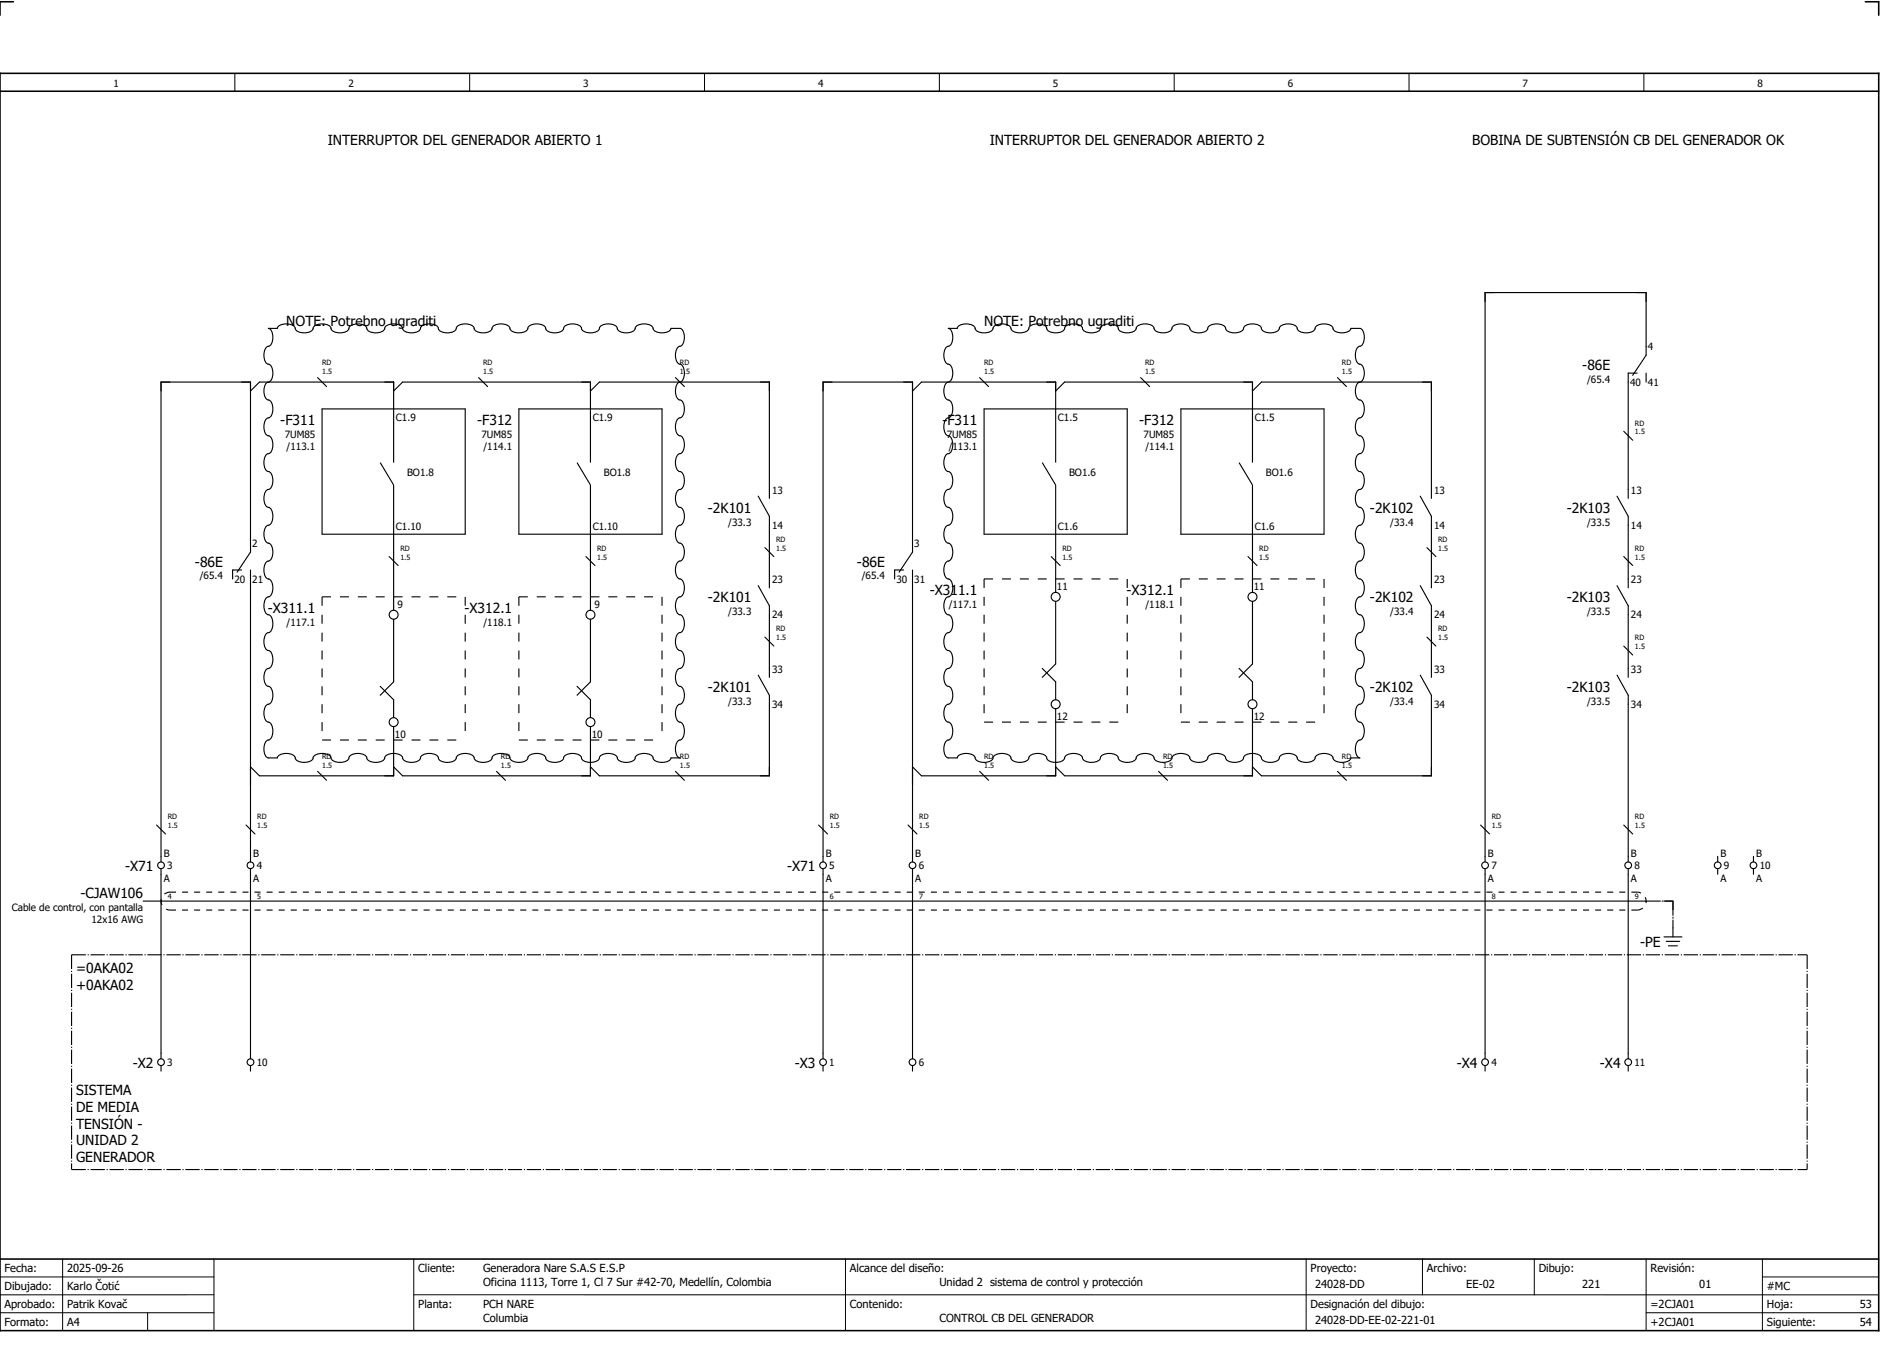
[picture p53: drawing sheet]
<svg xmlns="http://www.w3.org/2000/svg" width="421mm" height="301mm" viewBox="0 0 421 301" stroke-linecap="round" stroke-linejoin="round" font-family="sans-serif">
<defs><g id="words">
<g font-size="3.1">
<text x="73.3" y="32.5">INTERRUPTOR DEL GENERADOR ABIERTO 1</text>
<text x="221.3" y="32.5">INTERRUPTOR DEL GENERADOR ABIERTO 2</text>
<text x="329.1" y="32.5">BOBINA DE SUBTENSIÓN CB DEL GENERADOR OK</text>
<text x="64" y="72.8">NOTE: Potrebno ugraditi</text>
<text x="220" y="72.8">NOTE: Potrebno ugraditi</text>
<text x="353.7" y="82.6">-86E</text>
<text x="62.7" y="95">-F311</text>
<text x="106.7" y="95">-F312</text>
<text x="210.7" y="95">-F311</text>
<text x="254.7" y="95">-F312</text>
<text x="158.3" y="114.6">-2K101</text>
<text x="306.3" y="114.6">-2K102</text>
<text x="350.3" y="114.6">-2K103</text>
<text x="43.6" y="126.6">-86E</text>
<text x="191.6" y="126.6">-86E</text>
<text x="59.8" y="137">-X311.1</text>
<text x="103.8" y="137">-X312.1</text>
<text x="158.3" y="134.6">-2K101</text>
<text x="207.8" y="133">-X311.1</text>
<text x="251.8" y="133">-X312.1</text>
<text x="306.3" y="134.6">-2K102</text>
<text x="350.3" y="134.6">-2K103</text>
<text x="158.3" y="154.6">-2K101</text>
<text x="306.3" y="154.6">-2K102</text>
<text x="350.3" y="154.6">-2K103</text>
<text x="28" y="194.6">-X71</text>
<text x="176" y="194.6">-X71</text>
<text x="18" y="200.8">-CJAW106</text>
<text x="366.7" y="211.7">-PE</text>
<text x="17" y="217.5">=0AKA02</text>
<text x="17" y="221.3">+0AKA02</text>
<text x="29.7" y="238.6">-X2</text>
<text x="177.7" y="238.6">-X3</text>
<text x="325.7" y="238.6">-X4</text>
<text x="357.7" y="238.6">-X4</text>
<text x="17" y="244.8">SISTEMA</text>
<text x="17" y="248.5">DE MEDIA</text>
<text x="17" y="252.3">TENSIÓN -</text>
<text x="17" y="256">UNIDAD 2</text>
<text x="17" y="259.8">GENERADOR</text>
</g>
<g font-size="2.5">
<text x="1" y="284.4">Fecha:</text>
<text x="15" y="284.4">2025-09-26</text>
<text x="93.5" y="284.4">Cliente:</text>
<text x="108" y="284.4">Generadora Nare S.A.S E.S.P</text>
<text x="108" y="287.4">Oficina 1113, Torre 1, Cl 7 Sur #42-70, Medellín, Colombia</text>
<text x="190" y="284.4">Alcance del diseño:</text>
<text x="210" y="287.4">Unidad 2 sistema de control y protección</text>
<text x="293" y="284.4">Proyecto:</text>
<text x="294" y="287.9">24028-DD</text>
<text x="319" y="284.4">Archivo:</text>
<text x="327.8" y="287.9">EE-02</text>
<text x="344" y="284.4">Dibujo:</text>
<text x="353.7" y="287.9">221</text>
<text x="369" y="284.4">Revisión:</text>
<text x="379.9" y="287.9">01</text>
<text x="1" y="288.4">Dibujado:</text>
<text x="1" y="292.4">Aprobado:</text>
<text x="15" y="288.4">Karlo Čotić</text>
<text x="15" y="292.4">Patrik Kovač</text>
<text x="93.5" y="292.4">Planta:</text>
<text x="108" y="292.4">PCH NARE</text>
<text x="190" y="292.4">Contenido:</text>
<text x="293" y="292.4">Designación del dibujo:</text>
<text x="369" y="292.4">=2CJA01</text>
<text x="395" y="292.4">Hoja:</text>
<text x="395" y="288.4">#MC</text>
<text x="415.8" y="292.4">53</text>
<text x="1" y="296.4">Formato:</text>
<text x="15" y="296.4">A4</text>
<text x="108" y="295.4">Columbia</text>
<text x="210" y="295.4">CONTROL CB DEL GENERADOR</text>
<text x="294" y="295.9">24028-DD-EE-02-221-01</text>
<text x="369" y="296.4">+2CJA01</text>
<text x="395" y="296.4">Siguiente:</text>
<text x="415.8" y="296.4">54</text>
</g>
<g font-size="2.2">
<text x="25.4" y="19.4">1</text>
<text x="77.9" y="19.4">2</text>
<text x="130.4" y="19.4">3</text>
<text x="182.9" y="19.4">4</text>
<text x="235.4" y="19.4">5</text>
<text x="287.9" y="19.4">6</text>
<text x="340.4" y="19.4">7</text>
<text x="392.9" y="19.4">8</text>
<text x="368.4" y="78.3">4</text>
<text x="354.8" y="85.5">/65.4</text>
<text x="364.4" y="86.2">40</text>
<text x="368.4" y="86.2">41</text>
<text x="88.5" y="94.1">C1.9</text>
<text x="132.5" y="94.1">C1.9</text>
<text x="236.5" y="94.1">C1.5</text>
<text x="280.5" y="94.1">C1.5</text>
<text x="63.6" y="97.9">7UM85</text>
<text x="64.1" y="100.6">/113.1</text>
<text x="107.6" y="97.9">7UM85</text>
<text x="108.1" y="100.6">/114.1</text>
<text x="211.6" y="97.9">7UM85</text>
<text x="212.1" y="100.6">/113.1</text>
<text x="255.6" y="97.9">7UM85</text>
<text x="256.1" y="100.6">/114.1</text>
<text x="91" y="106.3">BO1.8</text>
<text x="135" y="106.3">BO1.8</text>
<text x="239" y="106.3">BO1.6</text>
<text x="283" y="106.3">BO1.6</text>
<text x="172.6" y="110.3">13</text>
<text x="320.6" y="110.3">13</text>
<text x="364.6" y="110.3">13</text>
<text x="88.5" y="118.4">C1.10</text>
<text x="132.5" y="118.4">C1.10</text>
<text x="162.8" y="117.5">/33.3</text>
<text x="172.6" y="118.2">14</text>
<text x="236.5" y="118.4">C1.6</text>
<text x="280.5" y="118.4">C1.6</text>
<text x="310.8" y="117.5">/33.4</text>
<text x="320.6" y="118.2">14</text>
<text x="354.8" y="117.5">/33.5</text>
<text x="364.6" y="118.2">14</text>
<text x="56.4" y="122.3">2</text>
<text x="204.4" y="122.3">3</text>
<text x="44.7" y="129.5">/65.4</text>
<text x="52.4" y="130.2">20</text>
<text x="56.4" y="130.2">21</text>
<text x="172.6" y="130.3">23</text>
<text x="192.7" y="129.5">/65.4</text>
<text x="200.4" y="130.2">30</text>
<text x="204.4" y="130.2">31</text>
<text x="236.3" y="131.9">11</text>
<text x="280.3" y="131.9">11</text>
<text x="320.6" y="130.3">23</text>
<text x="364.6" y="130.3">23</text>
<text x="88.9" y="135.9">9</text>
<text x="132.9" y="135.9">9</text>
<text x="162.8" y="137.5">/33.3</text>
<text x="212.1" y="135.9">/117.1</text>
<text x="256.1" y="135.9">/118.1</text>
<text x="310.8" y="137.5">/33.4</text>
<text x="354.8" y="137.5">/33.5</text>
<text x="64.1" y="139.9">/117.1</text>
<text x="108.1" y="139.9">/118.1</text>
<text x="172.6" y="138.2">24</text>
<text x="320.6" y="138.2">24</text>
<text x="364.6" y="138.2">24</text>
<text x="172.6" y="150.3">33</text>
<text x="320.6" y="150.3">33</text>
<text x="364.6" y="150.3">33</text>
<text x="162.8" y="157.5">/33.3</text>
<text x="172.6" y="158.2">34</text>
<text x="236.3" y="160.9">12</text>
<text x="280.3" y="160.9">12</text>
<text x="310.8" y="157.5">/33.4</text>
<text x="320.6" y="158.2">34</text>
<text x="354.8" y="157.5">/33.5</text>
<text x="364.6" y="158.2">34</text>
<text x="88.3" y="164.9">10</text>
<text x="132.3" y="164.9">10</text>
<text x="36.6" y="191.5">B</text>
<text x="56.6" y="191.5">B</text>
<text x="184.6" y="191.5">B</text>
<text x="204.6" y="191.5">B</text>
<text x="332.6" y="191.5">B</text>
<text x="364.6" y="191.5">B</text>
<text x="384.6" y="191.5">B</text>
<text x="392.6" y="191.5">B</text>
<text x="36.6" y="197">A</text>
<text x="37.4" y="194.3">3</text>
<text x="56.6" y="197">A</text>
<text x="57.4" y="194.3">4</text>
<text x="184.6" y="197">A</text>
<text x="185.4" y="194.3">5</text>
<text x="204.6" y="197">A</text>
<text x="205.4" y="194.3">6</text>
<text x="332.6" y="197">A</text>
<text x="333.4" y="194.3">7</text>
<text x="364.6" y="197">A</text>
<text x="365.4" y="194.3">8</text>
<text x="384.6" y="197">A</text>
<text x="385.4" y="194.3">9</text>
<text x="392.6" y="197">A</text>
<text x="393.4" y="194.3">10</text>
<text x="2.6" y="203.6">Cable de control, con pantalla</text>
<text x="20.5" y="206.3">12x16 AWG</text>
<text x="37.4" y="238.3">3</text>
<text x="57.4" y="238.3">10</text>
<text x="185.4" y="238.3">1</text>
<text x="205.4" y="238.3">6</text>
<text x="333.4" y="238.3">4</text>
<text x="365.4" y="238.3">11</text>
</g>
<g font-size="1.6">
<text x="72" y="83.6">1.5</text>
<text x="72" y="81.6">RD</text>
<text x="108" y="83.6">1.5</text>
<text x="108" y="81.6">RD</text>
<text x="152" y="83.6">1.5</text>
<text x="152" y="81.6">RD</text>
<text x="220" y="83.6">1.5</text>
<text x="220" y="81.6">RD</text>
<text x="256" y="83.6">1.5</text>
<text x="256" y="81.6">RD</text>
<text x="300" y="83.6">1.5</text>
<text x="300" y="81.6">RD</text>
<text x="365.5" y="95.1">RD</text>
<text x="365.5" y="97.1">1.5</text>
<text x="89.5" y="125.1">1.5</text>
<text x="89.5" y="123.1">RD</text>
<text x="133.5" y="125.1">1.5</text>
<text x="133.5" y="123.1">RD</text>
<text x="173.5" y="123.1">1.5</text>
<text x="173.5" y="121.1">RD</text>
<text x="237.5" y="125.1">1.5</text>
<text x="237.5" y="123.1">RD</text>
<text x="281.5" y="125.1">1.5</text>
<text x="281.5" y="123.1">RD</text>
<text x="321.5" y="123.1">1.5</text>
<text x="321.5" y="121.1">RD</text>
<text x="365.5" y="125.1">1.5</text>
<text x="365.5" y="123.1">RD</text>
<text x="173.5" y="143.1">1.5</text>
<text x="173.5" y="141.1">RD</text>
<text x="321.5" y="143.1">1.5</text>
<text x="321.5" y="141.1">RD</text>
<text x="365.5" y="143.1">RD</text>
<text x="365.5" y="145.1">1.5</text>
<text x="72" y="171.6">1.5</text>
<text x="72" y="169.6">RD</text>
<text x="112" y="171.6">1.5</text>
<text x="112" y="169.6">RD</text>
<text x="152" y="171.6">1.5</text>
<text x="152" y="169.6">RD</text>
<text x="220" y="171.6">1.5</text>
<text x="220" y="169.6">RD</text>
<text x="260" y="171.6">1.5</text>
<text x="260" y="169.6">RD</text>
<text x="300" y="171.6">1.5</text>
<text x="300" y="169.6">RD</text>
<text x="37.5" y="185.1">1.5</text>
<text x="37.5" y="183.1">RD</text>
<text x="57.5" y="185.1">1.5</text>
<text x="57.5" y="183.1">RD</text>
<text x="185.5" y="185.1">1.5</text>
<text x="185.5" y="183.1">RD</text>
<text x="205.5" y="185.1">1.5</text>
<text x="205.5" y="183.1">RD</text>
<text x="333.5" y="185.1">1.5</text>
<text x="333.5" y="183.1">RD</text>
<text x="365.5" y="185.1">1.5</text>
<text x="365.5" y="183.1">RD</text>
<text x="37.5" y="200.9">4</text>
<text x="57.5" y="200.9">5</text>
<text x="185.5" y="200.9">6</text>
<text x="205.5" y="200.9">7</text>
<text x="333.5" y="200.9">8</text>
<text x="365.5" y="200.9">9</text>
</g>
</g></defs>
<path d="M0 16.4h420v281h-420zM3 .4h-3v3M417 .4h3v3M0 20.4h420M0 281.4h420" fill="none" stroke="#000" stroke-width=".35"/>
<g fill="none" stroke="#000" stroke-width=".22">
<path d="M52.5 16.4v4M105 16.4v4M157.5 16.4v4M210 16.4v4M262.5 16.4v4M315 16.4v4M367.5 16.4v4M0 285.4h47.8M0 293.4h47.8M14 281.4v16M33 293.4v4M47.8 281.4v16"/>
<path d="M47.8 289.4h-47.8M92.5 281.4v16M92.5 289.4h327.5M189 281.4v16M292 281.4v15.8M318 281.4v8M343 281.4v8M368 281.4v15.8M368 293.4h52M394 285.4h26M394 281.4v15.8"/>
</g>
<path d="M368 201.4h6M374 201.4v6" fill="none" stroke="#000" stroke-width=".25" stroke-dasharray="3.2 .4 .3 .4"/>
<g fill="none" stroke="#000" stroke-width=".25">
<path d="M60 73.4h2l.1-.3a2.98 2.98 0 0 1 3.8 0 1.68 1.68 0 0 0 2.1 1.3 1.68 1.68 0 0 0 2.1-1.3 2.98 2.98 0 0 1 3.8 0 1.68 1.68 0 0 0 2.1 1.3 1.68 1.68 0 0 0 2.1-1.3 2.98 2.98 0 0 1 3.8 0 1.68 1.68 0 0 0 2.1 1.3 1.68 1.68 0 0 0 2.1-1.3 2.98 2.98 0 0 1 3.8 0 1.68 1.68 0 0 0 2.1 1.3 1.68 1.68 0 0 0 2.1-1.3 2.98 2.98 0 0 1 3.8 0 1.68 1.68 0 0 0 2.1 1.3 1.68 1.68 0 0 0 2.1-1.3 2.98 2.98 0 0 1 3.8 0 1.68 1.68 0 0 0 2.1 1.3 1.68 1.68 0 0 0 2.1-1.3 2.98 2.98 0 0 1 3.8 0 1.69 1.69 0 0 0 2.1 1.3 1.68 1.68 0 0 0 2.1-1.3 2.98 2.98 0 0 1 3.8 0 1.68 1.68 0 0 0 2.1 1.3 1.68 1.68 0 0 0 2.1-1.3 2.98 2.98 0 0 1 3.8 0 1.68 1.68 0 0 0 2.1 1.3 1.68 1.68 0 0 0 2.1-1.3 2.98 2.98 0 0 1 3.8 0 1.69 1.69 0 0 0 2.1 1.3 1.68 1.68 0 0 0 2.1-1.3 2.98 2.98 0 0 1 3.8 0 1.68 1.68 0 0 0 2.1 1.3 1.93 1.93 0 0 0 2-1l2.3 .1a2.98 2.98 0 0 1 0 3.8 1.69 1.69 0 0 0-1.3 2.1 1.68 1.68 0 0 0 1.3 2.1 2.98 2.98 0 0 1 0 3.8 1.69 1.69 0 0 0-1.3 2.1 1.68 1.68 0 0 0 1.3 2.1 2.98 2.98 0 0 1 0 3.8 1.68 1.68 0 0 0-1.3 2.1 1.68 1.68 0 0 0 1.3 2.1 2.98 2.98 0 0 1 0 3.8 1.69 1.69 0 0 0-1.3 2.1 1.68 1.68 0 0 0 1.3 2.1 2.98 2.98 0 0 1 0 3.8 1.69 1.69 0 0 0-1.3 2.1 1.68 1.68 0 0 0 1.3 2.1 2.98 2.98 0 0 1 0 3.8 1.69 1.69 0 0 0-1.3 2.1 1.68 1.68 0 0 0 1.3 2.1 2.98 2.98 0 0 1 0 3.8 1.68 1.68 0 0 0-1.3 2.1 1.68 1.68 0 0 0 1.3 2.1 2.98 2.98 0 0 1 0 3.8 1.69 1.69 0 0 0-1.3 2.1 1.68 1.68 0 0 0 1.3 2.1 2.98 2.98 0 0 1 0 3.8 1.68 1.68 0 0 0-1.3 2.1 1.68 1.68 0 0 0 1.3 2.1 2.98 2.98 0 0 1 0 3.8 1.69 1.69 0 0 0-1.3 2.1 1.68 1.68 0 0 0 1.3 2.1 2.98 2.98 0 0 1 0 3.8 1.68 1.68 0 0 0-1.3 2.1 1.68 1.68 0 0 0 1.3 2.1 2.98 2.98 0 0 1 0 3.8 1.68 1.68 0 0 0-1.3 2.1 1.93 1.93 0 0 0 1 2h-2l-.1 .3a2.98 2.98 0 0 1-3.8 0 1.68 1.68 0 0 0-2.1-1.3 1.68 1.68 0 0 0-2.1 1.3 2.98 2.98 0 0 1-3.8 0 1.68 1.68 0 0 0-2.1-1.3 1.68 1.68 0 0 0-2.1 1.3 2.98 2.98 0 0 1-3.8 0 1.69 1.69 0 0 0-2.1-1.3 1.68 1.68 0 0 0-2.1 1.3 2.98 2.98 0 0 1-3.8 0 1.68 1.68 0 0 0-2.1-1.3 1.68 1.68 0 0 0-2.1 1.3 2.98 2.98 0 0 1-3.8 0 1.68 1.68 0 0 0-2.1-1.3 1.68 1.68 0 0 0-2.1 1.3 2.98 2.98 0 0 1-3.8 0 1.69 1.69 0 0 0-2.1-1.3 1.68 1.68 0 0 0-2.1 1.3 2.98 2.98 0 0 1-3.8 0 1.68 1.68 0 0 0-2.1-1.3 1.68 1.68 0 0 0-2.1 1.3 2.98 2.98 0 0 1-3.8 0 1.68 1.68 0 0 0-2.1-1.3 1.68 1.68 0 0 0-2.1 1.3 2.98 2.98 0 0 1-3.8 0 1.68 1.68 0 0 0-2.1-1.3 1.68 1.68 0 0 0-2.1 1.3 2.98 2.98 0 0 1-3.8 0 1.68 1.68 0 0 0-2.1-1.3 1.68 1.68 0 0 0-2.1 1.3 2.98 2.98 0 0 1-3.8 0 1.68 1.68 0 0 0-2.1-1.3 1.93 1.93 0 0 0-2 1l-2.3-.1a2.98 2.98 0 0 1 0-3.8 1.69 1.69 0 0 0 1.3-2.1 1.68 1.68 0 0 0-1.3-2.1 2.98 2.98 0 0 1 0-3.8 1.68 1.68 0 0 0 1.3-2.1 1.68 1.68 0 0 0-1.3-2.1 2.98 2.98 0 0 1 0-3.8 1.68 1.68 0 0 0 1.3-2.1 1.68 1.68 0 0 0-1.3-2.1 2.98 2.98 0 0 1 0-3.8 1.68 1.68 0 0 0 1.3-2.1 1.68 1.68 0 0 0-1.3-2.1 2.98 2.98 0 0 1 0-3.8 1.68 1.68 0 0 0 1.3-2.1 1.68 1.68 0 0 0-1.3-2.1 2.98 2.98 0 0 1 0-3.8 1.69 1.69 0 0 0 1.3-2.1 1.68 1.68 0 0 0-1.3-2.1 2.98 2.98 0 0 1 0-3.8 1.68 1.68 0 0 0 1.3-2.1 1.68 1.68 0 0 0-1.3-2.1 2.98 2.98 0 0 1 0-3.8 1.69 1.69 0 0 0 1.3-2.1 1.68 1.68 0 0 0-1.3-2.1 2.98 2.98 0 0 1 0-3.8 1.69 1.69 0 0 0 1.3-2.1 1.68 1.68 0 0 0-1.3-2.1 2.98 2.98 0 0 1 0-3.8 1.69 1.69 0 0 0 1.3-2.1 1.68 1.68 0 0 0-1.3-2.1 2.98 2.98 0 0 1 0-3.8 1.68 1.68 0 0 0 1.3-2.1 1.68 1.68 0 0 0-1.3-2.1 2.98 2.98 0 0 1 0-3.8 1.69 1.69 0 0 0 1.3-2.1 1.94 1.94 0 0 0-1-2zM212 73.4h2l.1-.3a2.98 2.98 0 0 1 3.8 0 1.68 1.68 0 0 0 2.1 1.3 1.68 1.68 0 0 0 2.1-1.3 2.98 2.98 0 0 1 3.8 0 1.69 1.69 0 0 0 2.1 1.3 1.68 1.68 0 0 0 2.1-1.3 2.98 2.98 0 0 1 3.8 0 1.69 1.69 0 0 0 2.1 1.3 1.68 1.68 0 0 0 2.1-1.3 2.98 2.98 0 0 1 3.8 0 1.68 1.68 0 0 0 2.1 1.3 1.68 1.68 0 0 0 2.1-1.3 2.98 2.98 0 0 1 3.8 0 1.69 1.69 0 0 0 2.1 1.3 1.68 1.68 0 0 0 2.1-1.3 2.98 2.98 0 0 1 3.8 0 1.69 1.69 0 0 0 2.1 1.3 1.68 1.68 0 0 0 2.1-1.3 2.98 2.98 0 0 1 3.8 0 1.68 1.68 0 0 0 2.1 1.3 1.68 1.68 0 0 0 2.1-1.3 2.98 2.98 0 0 1 3.8 0 1.69 1.69 0 0 0 2.1 1.3 1.68 1.68 0 0 0 2.1-1.3 2.98 2.98 0 0 1 3.8 0 1.69 1.69 0 0 0 2.1 1.3 1.68 1.68 0 0 0 2.1-1.3 2.98 2.98 0 0 1 3.8 0 1.68 1.68 0 0 0 2.1 1.3 1.68 1.68 0 0 0 2.1-1.3 2.98 2.98 0 0 1 3.8 0 1.69 1.69 0 0 0 2.1 1.3 1.93 1.93 0 0 0 2-1l2.3 .1a2.98 2.98 0 0 1 0 3.8 1.69 1.69 0 0 0-1.3 2.1 1.68 1.68 0 0 0 1.3 2.1 2.98 2.98 0 0 1 0 3.8 1.69 1.69 0 0 0-1.3 2.1 1.68 1.68 0 0 0 1.3 2.1 2.98 2.98 0 0 1 0 3.8 1.68 1.68 0 0 0-1.3 2.1 1.68 1.68 0 0 0 1.3 2.1 2.98 2.98 0 0 1 0 3.8 1.68 1.68 0 0 0-1.3 2.1 1.68 1.68 0 0 0 1.3 2.1 2.98 2.98 0 0 1 0 3.8 1.69 1.69 0 0 0-1.3 2.1 1.68 1.68 0 0 0 1.3 2.1 2.98 2.98 0 0 1 0 3.8 1.69 1.69 0 0 0-1.3 2.1 1.68 1.68 0 0 0 1.3 2.1 2.98 2.98 0 0 1 0 3.8 1.68 1.68 0 0 0-1.3 2.1 1.68 1.68 0 0 0 1.3 2.1 2.98 2.98 0 0 1 0 3.8 1.69 1.69 0 0 0-1.3 2.1 1.68 1.68 0 0 0 1.3 2.1 2.98 2.98 0 0 1 0 3.8 1.68 1.68 0 0 0-1.3 2.1 1.68 1.68 0 0 0 1.3 2.1 2.98 2.98 0 0 1 0 3.8 1.69 1.69 0 0 0-1.3 2.1 1.68 1.68 0 0 0 1.3 2.1 2.98 2.98 0 0 1 0 3.8 1.68 1.68 0 0 0-1.3 2.1 1.68 1.68 0 0 0 1.3 2.1 2.98 2.98 0 0 1 0 3.8 1.68 1.68 0 0 0-1.3 2.1 1.93 1.93 0 0 0 1 2h-2l-.1 .3a2.98 2.98 0 0 1-3.8 0 1.69 1.69 0 0 0-2.1-1.3 1.68 1.68 0 0 0-2.1 1.3 2.98 2.98 0 0 1-3.8 0 1.69 1.69 0 0 0-2.1-1.3 1.68 1.68 0 0 0-2.1 1.3 2.98 2.98 0 0 1-3.8 0 1.68 1.68 0 0 0-2.1-1.3 1.68 1.68 0 0 0-2.1 1.3 2.98 2.98 0 0 1-3.8 0 1.69 1.69 0 0 0-2.1-1.3 1.68 1.68 0 0 0-2.1 1.3 2.98 2.98 0 0 1-3.8 0 1.69 1.69 0 0 0-2.1-1.3 1.68 1.68 0 0 0-2.1 1.3 2.98 2.98 0 0 1-3.8 0 1.68 1.68 0 0 0-2.1-1.3 1.68 1.68 0 0 0-2.1 1.3 2.98 2.98 0 0 1-3.8 0 1.69 1.69 0 0 0-2.1-1.3 1.68 1.68 0 0 0-2.1 1.3 2.98 2.98 0 0 1-3.8 0 1.69 1.69 0 0 0-2.1-1.3 1.68 1.68 0 0 0-2.1 1.3 2.98 2.98 0 0 1-3.8 0 1.68 1.68 0 0 0-2.1-1.3 1.68 1.68 0 0 0-2.1 1.3 2.98 2.98 0 0 1-3.8 0 1.69 1.69 0 0 0-2.1-1.3 1.68 1.68 0 0 0-2.1 1.3 2.98 2.98 0 0 1-3.8 0 1.69 1.69 0 0 0-2.1-1.3 1.94 1.94 0 0 0-2 1l-2.3-.1a2.98 2.98 0 0 1 0-3.8 1.69 1.69 0 0 0 1.3-2.1 1.68 1.68 0 0 0-1.3-2.1 2.98 2.98 0 0 1 0-3.8 1.68 1.68 0 0 0 1.3-2.1 1.68 1.68 0 0 0-1.3-2.1 2.98 2.98 0 0 1 0-3.8 1.68 1.68 0 0 0 1.3-2.1 1.68 1.68 0 0 0-1.3-2.1 2.98 2.98 0 0 1 0-3.8 1.68 1.68 0 0 0 1.3-2.1 1.68 1.68 0 0 0-1.3-2.1 2.98 2.98 0 0 1 0-3.8 1.68 1.68 0 0 0 1.3-2.1 1.68 1.68 0 0 0-1.3-2.1 2.98 2.98 0 0 1 0-3.8 1.69 1.69 0 0 0 1.3-2.1 1.68 1.68 0 0 0-1.3-2.1 2.98 2.98 0 0 1 0-3.8 1.68 1.68 0 0 0 1.3-2.1 1.68 1.68 0 0 0-1.3-2.1 2.98 2.98 0 0 1 0-3.8 1.69 1.69 0 0 0 1.3-2.1 1.68 1.68 0 0 0-1.3-2.1 2.98 2.98 0 0 1 0-3.8 1.69 1.69 0 0 0 1.3-2.1 1.68 1.68 0 0 0-1.3-2.1 2.98 2.98 0 0 1 0-3.8 1.69 1.69 0 0 0 1.3-2.1 1.68 1.68 0 0 0-1.3-2.1 2.98 2.98 0 0 1 0-3.8 1.68 1.68 0 0 0 1.3-2.1 1.68 1.68 0 0 0-1.3-2.1 2.98 2.98 0 0 1 0-3.8 1.69 1.69 0 0 0 1.3-2.1 1.94 1.94 0 0 0-1-2zM368 77.4v-12h-36v127.2M368 77.4v2l-3 4.5M56 87.4l2-2h30v18M71 84.4l2 2M72 91.4h32v28h-32zM88 87.4l2-2h42v18M107 84.4l2 2M116 91.4h32v28h-32zM132 87.4l2-2h38v26M151 84.4l2 2"/>
<path d="M204 87.4l2-2h30v18M219 84.4l2 2M220 91.4h32v28h-32zM236 87.4l2-2h42v18M255 84.4l2 2M264 91.4h32v28h-32zM280 87.4l2-2h38v26M299 84.4l2 2M363 96.4l2 2M366 83.4h-2v28M368 83.4v2M85 103.4l3 5v28"/>
<path d="M129 103.4l3 5v28M169.5 110.9l2.5 4.5v16M233 103.4l3 5v24M277 103.4l3 5v24M317.5 110.9l2.5 4.5v16M361.5 110.9l2.5 4.5v16M53 127.9l3-4.5v-38h-20v107.2M54 127.4h-2v2M56 127.4v65.2M87 124.4l2 2M88 138.4v14l-3 3M131 124.4l2 2"/>
<path d="M132 138.4v14l-3 3M169.5 130.9l2.5 4.5v16M171 122.4l2 2M201 127.9l3-4.5v-38h-20v107.2M202 127.4h-2v2M204 127.4v65.2M235 124.4l2 2M236 134.4v14l-3 3M279 124.4l2 2M280 134.4v14l-3 3M317.5 130.9l2.5 4.5v16M319 122.4l2 2"/>
<path d="M361.5 130.9l2.5 4.5v16M363 124.4l2 2M85 153.4l3 3v4M129 153.4l3 3v4M169.5 150.9l2.5 4.5v18h-38l-2-2M171 142.4l2 2M233 149.4l3 3v4M236 158.4v15h-30l-2-2M277 149.4l3 3v4M280 158.4v15h-42l-2-2M317.5 150.9l2.5 4.5v18h-38l-2-2M319 142.4l2 2"/>
<path d="M361.5 150.9l2.5 4.5v37.2M363 144.4l2 2M71 172.4l2 2M88 162.4v11h-30l-2-2M111 172.4l2 2M132 162.4v11h-42l-2-2M151 172.4l2 2M219 172.4l2 2M259 172.4l2 2M299 172.4l2 2M35 184.4l2 2M36 194.1v42.5"/>
<path d="M55 184.4l2 2M56 194.1v42.5M183 184.4l2 2M184 194.1v42.5M203 184.4l2 2M204 194.1v42.5M331 184.4l2 2M332 194.1v42.5M363 184.4l2 2M364 194.1v42.5M384 191.4v1.2M384 194.1v1.3"/>
<path d="M392 191.4v1.2M392 194.1v1.3M32 201.4h336M372 209.4h4M372.5 210.4h3M373 211.4h2M374 207.4v2M36 238.1v1.3M56 238.1v1.3M184 238.1v1.3M204 238.1v1.3M332 238.1v1.3"/>
<path d="M364 238.1v1.3"/>
<circle cx="88" cy="137.4" r="1"/>
<circle cx="132" cy="137.4" r="1"/>
<circle cx="236" cy="133.4" r="1"/>
<circle cx="280" cy="133.4" r="1"/>
<circle cx="236" cy="157.4" r="1"/>
<circle cx="280" cy="157.4" r="1"/>
<circle cx="88" cy="161.4" r="1"/>
<circle cx="132" cy="161.4" r="1"/>
<circle cx="36" cy="193.4" r=".75"/>
<circle cx="56" cy="193.4" r=".75"/>
<circle cx="184" cy="193.4" r=".75"/>
<circle cx="204" cy="193.4" r=".75"/>
<circle cx="332" cy="193.4" r=".75"/>
<circle cx="364" cy="193.4" r=".75"/>
<circle cx="384" cy="193.4" r=".75"/>
<circle cx="392" cy="193.4" r=".75"/>
<circle cx="36" cy="237.4" r=".75"/>
<circle cx="56" cy="237.4" r=".75"/>
<circle cx="184" cy="237.4" r=".75"/>
<circle cx="204" cy="237.4" r=".75"/>
<circle cx="332" cy="237.4" r=".75"/>
<circle cx="364" cy="237.4" r=".75"/>
</g>
<path d="M16 213.4h388M16 213.4v48M372 201.4h2M374 201.4v2M404 213.4v48M16 261.4h388" fill="none" stroke="#000" stroke-width=".25" stroke-dasharray="3.2 .4 .3 .4" stroke-linecap="butt"/>
<path d="M38 199.4h328M38 199.4a2 2 0 0 0-2 2 2 2 0 0 0 2 2M38 203.4h328M366 203.4a2 2 0 0 0 2-2 2 2 0 0 0-2-2" fill="none" stroke="#000" stroke-width=".25" stroke-dasharray="1.4 1.4" stroke-linecap="butt"/>
<g fill="none" stroke="#000" stroke-width=".25" stroke-dasharray="2 2" stroke-linecap="butt">
<path d="M72 133.4h32M72 133.4v32M104 133.4v32M116 133.4h32M116 133.4v32M148 133.4v32M220 129.4h32M220 129.4v32M252 129.4v32M264 129.4h32M264 129.4v32M296 129.4v32"/>
<path d="M72 165.4h32M116 165.4h32M220 161.4h32M264 161.4h32"/>
</g>
<use href="#words"/>
</svg>
